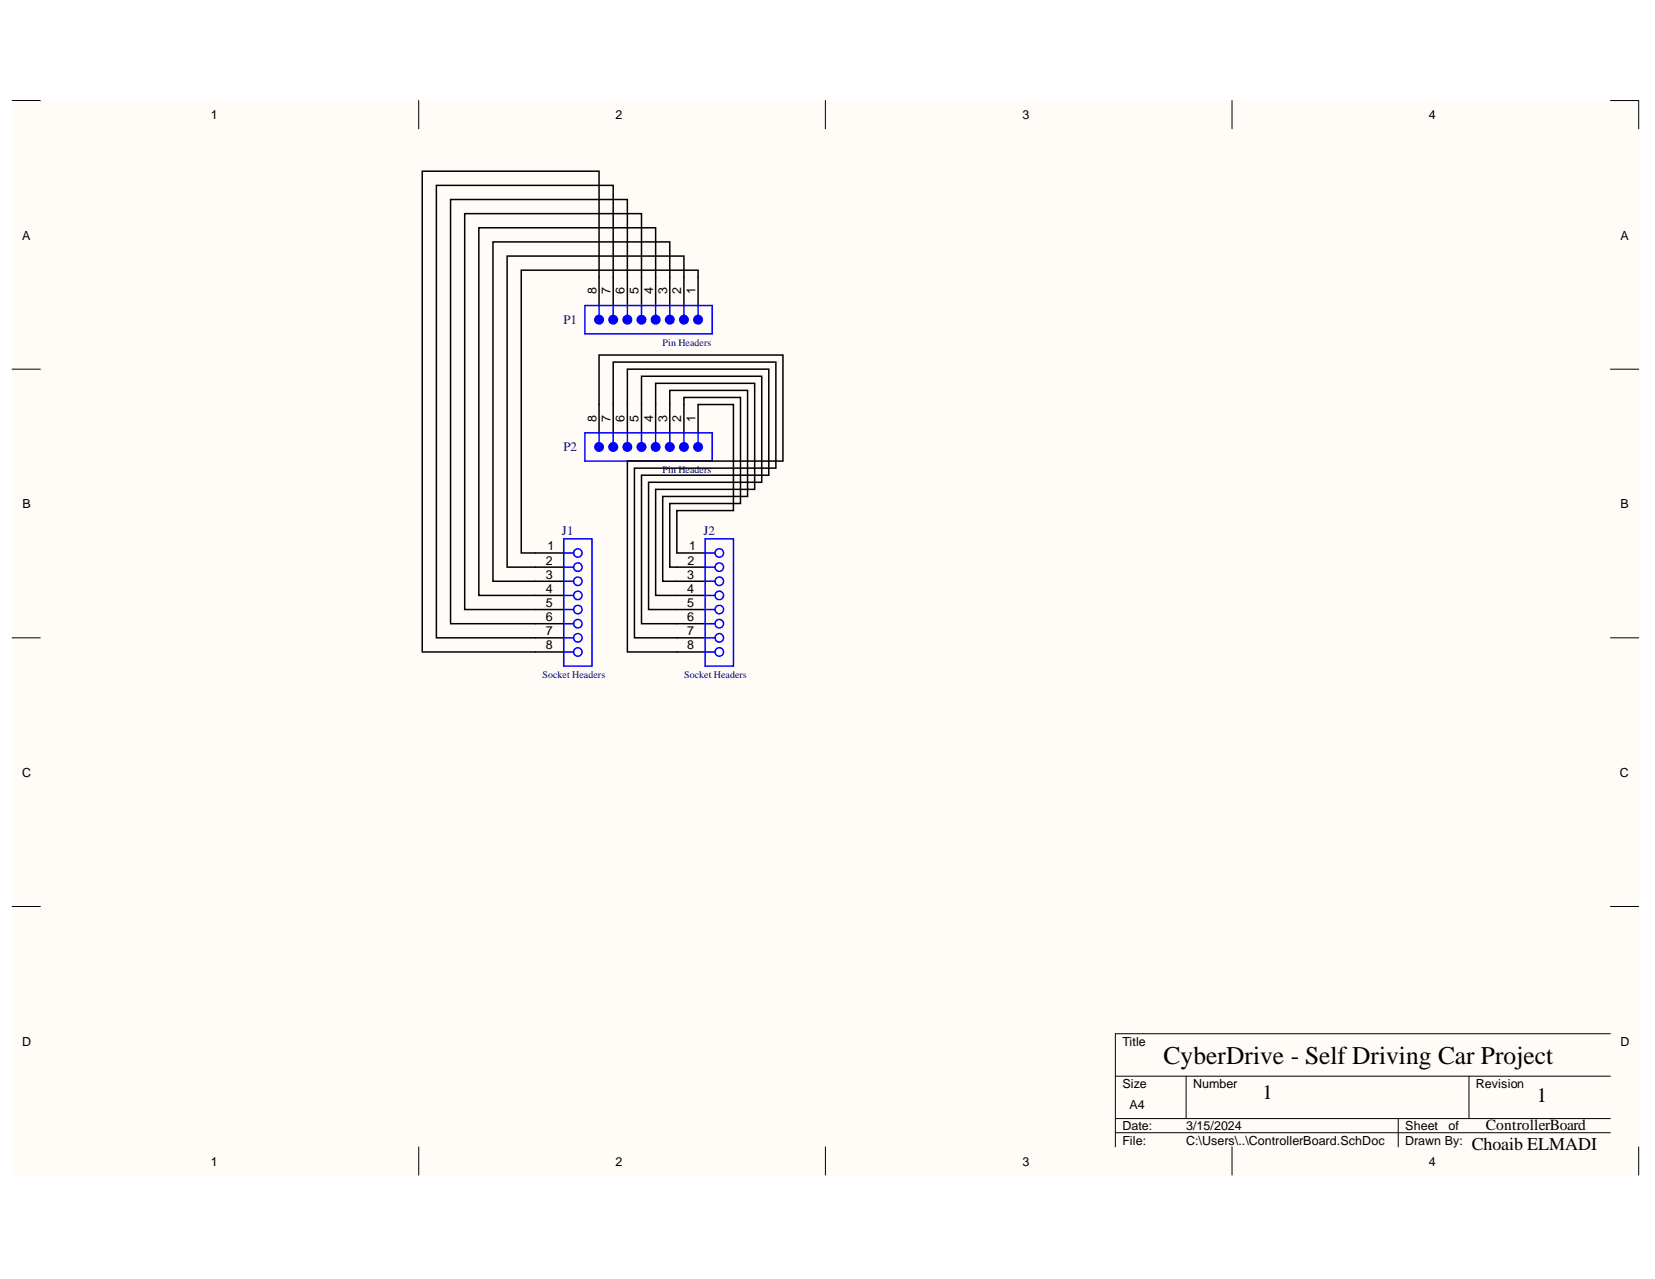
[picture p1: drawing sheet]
<svg xmlns="http://www.w3.org/2000/svg" width="279mm" height="216mm" viewBox="0 0 279 216" stroke-linecap="round" stroke-linejoin="round" font-family="sans-serif">
<defs><g id="words">
<text font-size="4.3" x="196.4" y="179.5">CyberDrive - Self Driving Car Project</text>
<g font-size="3.5">
<text x="213.2" y="185.4">1</text>
<text x="259.5" y="186">1</text>
</g>
<text font-size="3" x="248.5" y="194.1">Choaib ELMADI</text>
<text font-size="2.6" x="250.8" y="190.7">ControllerBoard</text>
<g font-size="2.2" fill="#000080">
<text x="95.1" y="54.7">P1</text>
<text x="95.1" y="76.2">P2</text>
<text x="94.9" y="90.3">J1</text>
<text x="118.8" y="90.3">J2</text>
</g>
<g font-size="2.1">
<text x="35.6" y="20.1">1</text>
<text x="103.9" y="20.1">2</text>
<text x="172.6" y="20.1">3</text>
<text x="241.2" y="20.1">4</text>
<text x="3.7" y="40.4">A</text>
<text x="273.6" y="40.4">A</text>
<text x="100.7" y="49.7" transform="rotate(-90 100.7 49.7)">8</text>
<text x="103.1" y="49.7" transform="rotate(-90 103.1 49.7)">7</text>
<text x="105.4" y="49.7" transform="rotate(-90 105.4 49.7)">6</text>
<text x="107.8" y="49.7" transform="rotate(-90 107.8 49.7)">5</text>
<text x="110.3" y="49.7" transform="rotate(-90 110.3 49.7)">4</text>
<text x="112.6" y="49.7" transform="rotate(-90 112.6 49.7)">3</text>
<text x="115" y="49.7" transform="rotate(-90 115 49.7)">2</text>
<text x="117.4" y="49.7" transform="rotate(-90 117.4 49.7)">1</text>
<text x="100.7" y="71.2" transform="rotate(-90 100.7 71.2)">8</text>
<text x="103.1" y="71.2" transform="rotate(-90 103.1 71.2)">7</text>
<text x="105.4" y="71.2" transform="rotate(-90 105.4 71.2)">6</text>
<text x="107.8" y="71.2" transform="rotate(-90 107.8 71.2)">5</text>
<text x="110.3" y="71.2" transform="rotate(-90 110.3 71.2)">4</text>
<text x="112.6" y="71.2" transform="rotate(-90 112.6 71.2)">3</text>
<text x="115" y="71.2" transform="rotate(-90 115 71.2)">2</text>
<text x="117.4" y="71.2" transform="rotate(-90 117.4 71.2)">1</text>
<text x="3.8" y="85.8">B</text>
<text x="273.6" y="85.8">B</text>
<text x="92.2" y="95.3">2</text>
<text x="92.4" y="92.9">1</text>
<text x="116.1" y="95.3">2</text>
<text x="116.3" y="92.9">1</text>
<text x="92.2" y="97.7">3</text>
<text x="92.2" y="100.1">4</text>
<text x="116" y="97.7">3</text>
<text x="116" y="100.1">4</text>
<text x="92.2" y="102.4">5</text>
<text x="92.2" y="104.9">6</text>
<text x="92.2" y="107.2">7</text>
<text x="116" y="102.4">5</text>
<text x="116" y="104.9">6</text>
<text x="116" y="107.2">7</text>
<text x="92.2" y="109.6">8</text>
<text x="116" y="109.6">8</text>
<text x="3.7" y="131.1">C</text>
<text x="273.5" y="131.1">C</text>
<text x="3.7" y="176.5">D</text>
<text x="189.5" y="176.5">Title</text>
<text x="273.6" y="176.5">D</text>
<text x="189.5" y="183.6">Size</text>
<text x="201.4" y="183.6">Number</text>
<text x="249.1" y="183.6">Revision</text>
<text x="189.5" y="190.8">Date:</text>
<text x="190.7" y="187.2">A4</text>
<text x="200.2" y="190.8">3/15/2024</text>
<text x="237.2" y="190.8">Sheet</text>
<text x="244.6" y="190.8">of</text>
<text x="35.6" y="196.8">1</text>
<text x="103.9" y="196.8">2</text>
<text x="172.6" y="196.8">3</text>
<text x="189.5" y="193.2">File:</text>
<text x="200.2" y="193.2">C:\Users\..\ControllerBoard.SchDoc</text>
<text x="237.2" y="193.2">Drawn By:</text>
<text x="241.2" y="196.8">4</text>
</g>
<g font-size="1.7" fill="#000080">
<text x="111.9" y="58.4">Pin Headers</text>
<text x="111.9" y="79.9">Pin Headers</text>
<text x="91.6" y="114.5">Socket Headers</text>
<text x="115.5" y="114.5">Socket Headers</text>
</g>
</g></defs>
<g fill="#fffcf8">
<path d="M2 17h274.6v181.4h-274.6z" fill-rule="evenodd"/>
<path d="M6.8 21.7h265.1v171.9h-265.1z" fill-rule="evenodd"/>
</g>
<g fill="none" stroke="#000" stroke-width=".17">
<path d="M2 17h4.8M70.7 17v4.7M139.3 17v4.7M208 17v4.7M271.9 17h4.7v4.7M2 62.3h4.8M271.9 62.3h4.7M2 107.7h4.8M271.9 107.7h4.7M2 153h4.8M271.9 153h4.7M271.9 174.5h-83.6v19.1"/>
<path d="M70.7 193.6v4.8M139.3 193.6v4.8M188.3 181.7h83.6M188.3 188.8h83.6M188.3 191.2h83.6M200.2 181.7v7.1M208 193.6v4.8M236.1 188.8v4.8M248 181.7v7.1M276.6 193.6v4.8"/>
</g>
<path d="M115.5 46.8v4.8M117.9 46.8v4.8" fill="none" stroke="#000" stroke-width=".25"/>
<path d="M115.5 51.6v1.6" fill="none" stroke="#00f" stroke-width=".25"/>
<circle cx="115.5" cy="54" r=".72" fill="#00f"/>
<g fill="none" stroke="#00f" stroke-width=".25">
<path d="M113.1 51.6v1.6M117.9 51.6v1.6"/>
<circle cx="115.5" cy="54" r=".72"/>
</g>
<path d="M113.1 46.8v4.8" fill="none" stroke="#000" stroke-width=".25"/>
<circle cx="113.1" cy="54" r=".72" fill="#00f"/>
<g fill="none" stroke="#00f" stroke-width=".25">
<path d="M110.7 51.6v1.6"/>
<circle cx="113.1" cy="54" r=".72"/>
</g>
<path d="M110.7 46.8v4.8" fill="none" stroke="#000" stroke-width=".25"/>
<circle cx="110.7" cy="54" r=".72" fill="#00f"/>
<g fill="none" stroke="#00f" stroke-width=".25">
<path d="M108.3 51.6v1.6"/>
<circle cx="110.7" cy="54" r=".72"/>
</g>
<path d="M108.3 46.8v4.8" fill="none" stroke="#000" stroke-width=".25"/>
<circle cx="108.3" cy="54" r=".72" fill="#00f"/>
<g fill="none" stroke="#00f" stroke-width=".25">
<path d="M105.9 51.6v1.6"/>
<circle cx="108.3" cy="54" r=".72"/>
</g>
<path d="M105.9 46.8v4.8" fill="none" stroke="#000" stroke-width=".25"/>
<circle cx="105.9" cy="54" r=".72" fill="#00f"/>
<g fill="none" stroke="#00f" stroke-width=".25">
<path d="M103.5 51.6v1.6"/>
<circle cx="105.9" cy="54" r=".72"/>
</g>
<path d="M103.5 46.8v4.8" fill="none" stroke="#000" stroke-width=".25"/>
<circle cx="103.5" cy="54" r=".72" fill="#00f"/>
<g fill="none" stroke="#00f" stroke-width=".25">
<path d="M101.1 51.6v1.6"/>
<circle cx="103.5" cy="54" r=".72"/>
</g>
<path d="M101.1 46.8v4.8" fill="none" stroke="#000" stroke-width=".25"/>
<circle cx="101.1" cy="54" r=".72" fill="#00f"/>
<g fill="none" stroke="#00f" stroke-width=".25">
<path d="M98.7 51.6h21.5v4.8h-21.5z"/>
<circle cx="101.1" cy="54" r=".72"/>
</g>
<circle cx="117.9" cy="54" r=".72" fill="#00f"/>
<g fill="none" stroke="#00f" stroke-width=".25">
<path d="M115.5 73.1v1.6"/>
<circle cx="117.9" cy="54" r=".72"/>
</g>
<path d="M115.5 68.3v4.8M117.9 68.3v4.8" fill="none" stroke="#000" stroke-width=".25"/>
<circle cx="115.5" cy="75.4" r=".72" fill="#00f"/>
<g fill="none" stroke="#00f" stroke-width=".25">
<path d="M113.1 73.1v1.6M117.9 73.1v1.6"/>
<circle cx="115.5" cy="75.4" r=".72"/>
</g>
<path d="M113.1 68.3v4.8" fill="none" stroke="#000" stroke-width=".25"/>
<circle cx="113.1" cy="75.4" r=".72" fill="#00f"/>
<g fill="none" stroke="#00f" stroke-width=".25">
<path d="M110.7 73.1v1.6"/>
<circle cx="113.1" cy="75.4" r=".72"/>
</g>
<path d="M110.7 68.3v4.8" fill="none" stroke="#000" stroke-width=".25"/>
<circle cx="110.7" cy="75.4" r=".72" fill="#00f"/>
<g fill="none" stroke="#00f" stroke-width=".25">
<path d="M108.3 73.1v1.6"/>
<circle cx="110.7" cy="75.4" r=".72"/>
</g>
<path d="M108.3 68.3v4.8" fill="none" stroke="#000" stroke-width=".25"/>
<circle cx="108.3" cy="75.4" r=".72" fill="#00f"/>
<g fill="none" stroke="#00f" stroke-width=".25">
<path d="M105.9 73.1v1.6"/>
<circle cx="108.3" cy="75.4" r=".72"/>
</g>
<path d="M105.9 68.3v4.8" fill="none" stroke="#000" stroke-width=".25"/>
<circle cx="105.9" cy="75.4" r=".72" fill="#00f"/>
<g fill="none" stroke="#00f" stroke-width=".25">
<path d="M103.5 73.1v1.6"/>
<circle cx="105.9" cy="75.4" r=".72"/>
</g>
<path d="M103.5 68.3v4.8" fill="none" stroke="#000" stroke-width=".25"/>
<circle cx="103.5" cy="75.4" r=".72" fill="#00f"/>
<g fill="none" stroke="#00f" stroke-width=".25">
<path d="M101.1 73.1v1.6"/>
<circle cx="103.5" cy="75.4" r=".72"/>
</g>
<path d="M101.1 68.3v4.8" fill="none" stroke="#000" stroke-width=".25"/>
<circle cx="101.1" cy="75.4" r=".72" fill="#00f"/>
<g fill="none" stroke="#00f" stroke-width=".25">
<path d="M98.7 73.1h21.5v4.7h-21.5z"/>
<circle cx="101.1" cy="75.4" r=".72"/>
</g>
<circle cx="117.9" cy="75.4" r=".72" fill="#00f"/>
<g fill="none" stroke="#00f" stroke-width=".25">
<path d="M95.2 95.7h1.6M95.2 93.3h1.6M95.2 98.1h1.6M95.2 91h4.7v21.4h-4.7zM119 95.7h1.7M119 93.3h1.7M119 98.1h1.7M119 91h4.8v21.4h-4.8zM95.2 100.5h1.6M95.2 105.3h1.6M95.2 102.9h1.6M95.2 110.1h1.6"/>
<path d="M95.2 107.7h1.6M119 100.5h1.7M119 105.3h1.7M119 102.9h1.7M119 110.1h1.7M119 107.7h1.7"/>
<circle cx="117.9" cy="75.4" r=".72"/>
<circle cx="97.6" cy="93.3" r=".72"/>
<circle cx="97.6" cy="95.7" r=".72"/>
<circle cx="97.6" cy="98.1" r=".72"/>
<circle cx="121.4" cy="93.3" r=".72"/>
<circle cx="121.4" cy="95.7" r=".72"/>
<circle cx="121.4" cy="98.1" r=".72"/>
<circle cx="97.6" cy="102.9" r=".72"/>
<circle cx="97.6" cy="107.7" r=".72"/>
<circle cx="97.6" cy="105.3" r=".72"/>
<circle cx="97.6" cy="110.1" r=".72"/>
<circle cx="97.6" cy="100.5" r=".72"/>
<circle cx="121.4" cy="102.9" r=".72"/>
<circle cx="121.4" cy="107.7" r=".72"/>
<circle cx="121.4" cy="105.3" r=".72"/>
<circle cx="121.4" cy="110.1" r=".72"/>
<circle cx="121.4" cy="100.5" r=".72"/>
</g>
<g fill="none" stroke="#000" stroke-width=".25">
<path d="M101.1 46.8v-17.9h-29.8v81.2h23.9M103.5 46.8v-15.5h-29.8v76.4h21.5M105.9 46.8v-13.1h-29.8v71.6h19.1M108.3 46.8v-10.7h-29.9v66.8h16.8M110.7 46.8v-8.4h-29.9v62.1h14.4M113.1 46.8v-6h-29.9v57.3h12M115.5 46.8v-3.6h-29.9v52.5h9.6M117.9 46.8v-1.2h-29.9v47.7h7.2M101.1 68.3v-8.4h31.1v17.9h-26.3v32.3h13.1M103.5 68.3v-7.2h27.5v17.9h-23.9v28.7h11.9M105.9 68.3v-6h23.9v17.9h-21.5v25.1h10.7M108.3 68.3v-4.8h20.3v17.9h-19.1v21.5h9.5"/>
<path d="M110.7 68.3v-3.6h16.7v17.9h-16.7v17.9h8.3M113.1 68.3v-2.4h13.1v17.9h-14.3v14.3h7.1M115.5 68.3v-1.2h9.5v17.9h-11.9v10.7h5.9M117.9 68.3h5.9v17.9h-9.5v7.1h4.7"/>
</g>
<use href="#words"/>
</svg>
